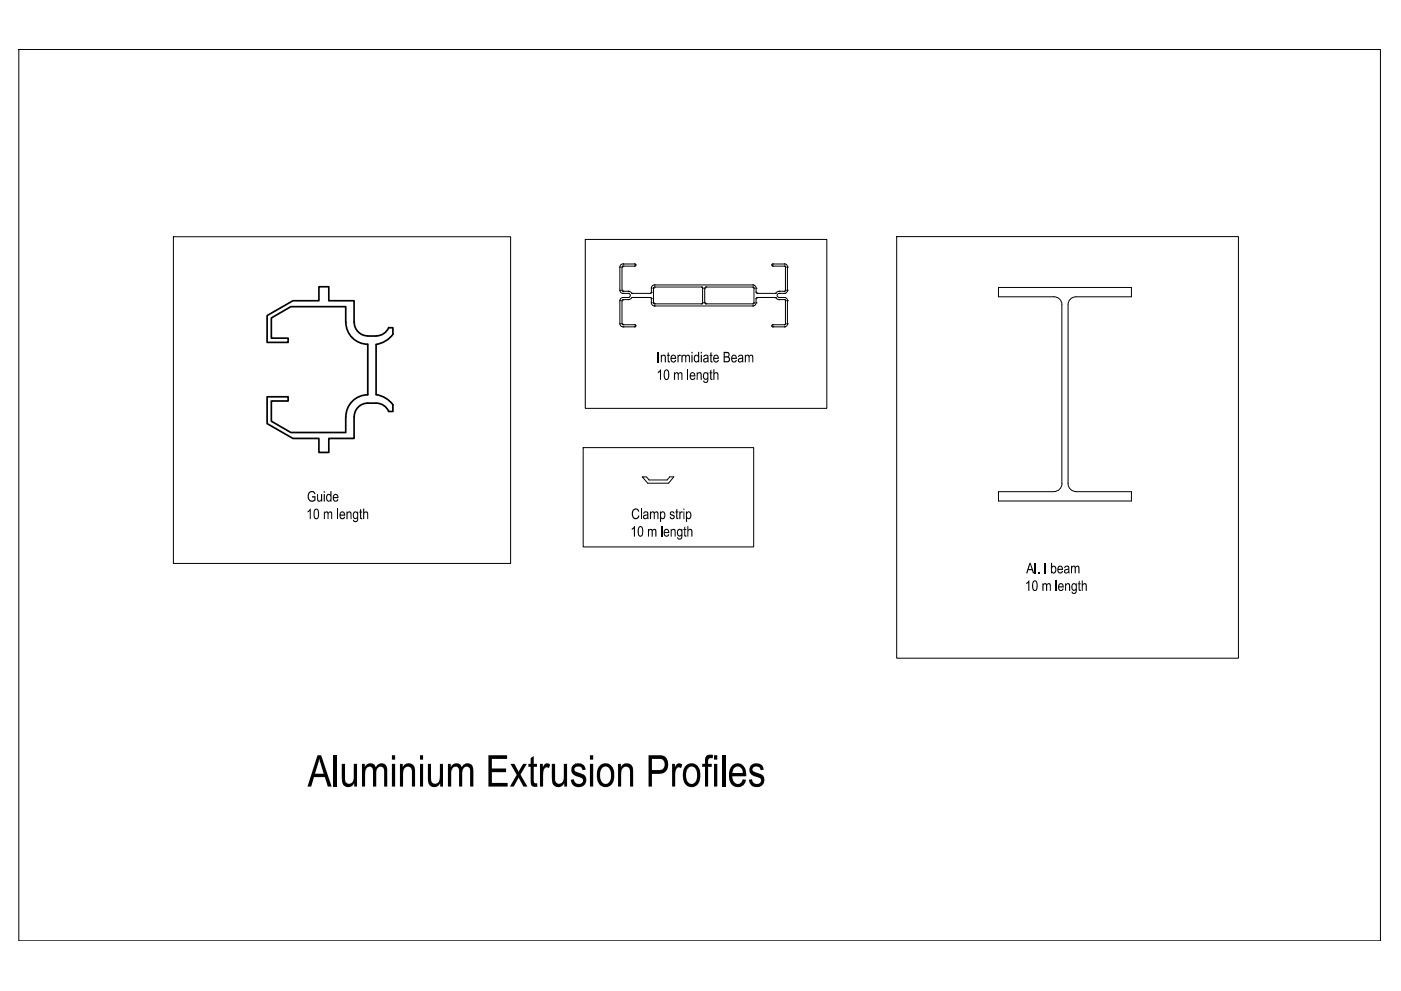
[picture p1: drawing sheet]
<svg xmlns="http://www.w3.org/2000/svg" width="420mm" height="297mm" viewBox="0 0 420 297" stroke-linecap="round" stroke-linejoin="round" font-family="sans-serif">
<!-- layer: megadoor-AM_0 -->
<path d="M103.7 96.6v-4.7h-16.5l-5.8 3.4v6.1h5v1.2h-6.3v-8l7.8-4.5h7.7v-4.1h3v4.1h7.6v6.5M103.7 96.6a6.6 6.6 0 0 0 6.6 6.6M106.2 96.6a4.1 4.1 0 0 0 4.1 4.1h2.5M110.3 103.2v15.1a6.6 6.6 0 0 0-6.6 6.6M112.8 103.3v15M112.8 118.3a7.7 7.7 0 0 1 5.1 3l-.1 2h-1.2a4 4 0 0 0-3.8-2.5M117.8 100.2v-2h-1.2l-1.3 1.6a4.1 4.1 0 0 1-2.5 .9M117.9 100.2a7.7 7.7 0 0 1-5.1 3M103.7 124.9v4.7h-16.5l-5.8-3.3v-6.1h5v-1.3h-6.3v8.1l7.8 4.4h7.7v4.2h3v-4.2h7.6v-6.5M112.8 120.8a6.1 6.1 0 0 0-5.4 1.2 4.1 4.1 0 0 0-1.2 2.9" fill="none" stroke="#000" stroke-width=".51"/>
<!-- layer: RAHM2 -->
<g fill="none" stroke="#000" stroke-width=".3">
<path d="M5.6 14.8h408.4v267.2h-408.4zM52 71h101.1v97.9h-101.1zM175.5 71.8h72.5v50.6h-72.5zM186.8 79.8h.1M186.8 79.1h.1M186.8 79.8h3.5M186.8 79.1h3.5M186.9 79.7l-.4 .3M186.9 79.1a.95 .95 0 0 0-1 .9M190.3 79.8h.1M190.3 79.1h.1M190.3 79.1l.3 .3-.3 .3"/>
<path d="M190.6 79.4h.1M231.5 79.4h.1M231.7 79.1h.1M231.7 79.8h.1M231.7 79.8h3.5M231.7 79.1h3.5M231.8 79.1l-.3 .3 .3 .3M235.2 79.1h.1M235.2 79.8h.1M235.2 79.1a.95 .95 0 0 1 1 .9M235.2 79.7l.4 .3M268.9 70.9h102.5v126.4h-102.5z"/>
<path d="M185.9 87a.95 .95 0 0 0 1 .9M185.9 97a.95 .95 0 0 0 1 1M185.9 80.1h.1M185.9 87h.1M185.9 90.1h.1M185.9 97h.1M185.9 80.1v6.9M185.9 90.1v6.9M186.5 87l.4 .3M186.5 97l.4 .3M186.5 87h.1M186.5 80.1h.1"/>
<path d="M186.5 97h.1M186.5 90.1h.1M186.5 80.1v6.9M186.5 90.1v6.9M186.8 87.3h.1M186.8 87.9h.1M186.8 89.2h.1M186.8 98h.1M186.8 97.3h.1M186.8 89.8h.1M186.8 87.9h1.6M186.8 87.3h1.6"/>
<path d="M186.8 89.2h1.6M186.8 98h3.5M186.8 97.3h3.5M186.8 89.8h1.6M186.9 89.2a.95 .95 0 0 0-1 .9M186.9 89.8l-.4 .3M188.4 87.3h.1M188.4 87.9h.1M188.4 89.2h.1M188.4 89.8h.1M188.4 87.3l.6 .2 .5 .4M188.4 87.9a.61 .61 0 0 1 .6 .7 .61 .61 0 0 1-.6 .6"/>
<path d="M189.5 87.9h.1M189.5 89.2h.1M189.5 87.9h5.5M189.5 89.2h5.5M189.5 89.2l-.5 .4-.6 .2M190.3 98h.1M190.3 97.3h.1M190.3 97.3l.3 .4-.3 .3M190.6 97.7h.1M195 87.9h.1M195 89.2h.1M195 89.2l.3 .3"/>
<path d="M195.3 90.8a.95 .95 0 0 0 1 .9M195.3 86.4h.1M195.3 87.6h.1M195.3 89.5h.1M195.3 90.8h.1M195.3 86.4v1.2M195.3 89.5v1.3M195.3 87.6l-.3 .3M196 90.8l.3 .3M196 90.8h.1M196 86.4h.1M196 86.4v4.4"/>
<path d="M196.3 91.1h.1M196.3 86h.1M196.3 85.4h.1M196.3 91.7h.1M196.3 91.1h14.1M196.3 86h14.1M196.3 85.4h29.5M196.3 91.7h29.5M196.3 86l-.3 .4M196.3 85.4a.95 .95 0 0 0-1 1M210.4 91.1h.1M210.4 86h.1"/>
<path d="M210.4 86l.3 .4M210.7 86.4h.1M210.7 90.8h.1M210.7 86.4v4.4M210.7 90.8l-.3 .3M211.3 90.8h.1M211.3 86.4h.1M211.3 86.4v4.4M211.4 90.8l.3 .3M211.7 91.1h.1M211.7 86h.1M211.7 91.1h14.1"/>
<path d="M211.7 86h14.1M211.7 86l-.3 .4M225.8 86h.1M225.8 91.1h.1M225.8 85.4h.1M225.8 91.7h.1M225.8 86l.3 .4M225.8 85.4a.95 .95 0 0 1 1 1M226.1 86.4h.1M226.1 90.8h.1M226.1 86.4v4.4M226.1 90.8l-.3 .3"/>
<path d="M226.8 87.6l.3 .3M226.8 87.6h.1M226.8 86.4h.1M226.8 90.8h.1M226.8 89.5h.1M226.8 86.4v1.2M226.8 89.5v1.3M226.8 90.8a.95 .95 0 0 1-1 .9M227 87.9h.1M227 89.2h.1M227 87.9h5.6M227 89.2h5.6"/>
<path d="M227.1 89.2l-.3 .3M231.5 97.7h.1M231.7 97.3h.1M231.7 98h.1M231.7 98h3.5M231.7 97.3h3.5M231.8 97.3l-.3 .4 .3 .3M232.6 87.9h.1M232.6 89.2h.1M232.6 89.2l.4 .4 .7 .2M233.7 87.3h.1M233.7 89.8h.1"/>
<path d="M233.7 89.2h.1M233.7 87.9h.1M233.7 87.9h1.5M233.7 87.3h1.5M233.7 89.2h1.5M233.7 89.8h1.5M233.7 87.3l-.7 .2-.4 .4M233.7 87.9a.61 .61 0 0 0-.6 .7 .61 .61 0 0 0 .6 .6M235.2 89.8h.1M235.2 97.3h.1M235.2 98h.1M235.2 89.2h.1"/>
<path d="M235.2 87.9h.1M235.2 87.3h.1M235.2 89.8l.4 .3M235.2 89.2a.95 .95 0 0 1 1 .9M235.6 90.1h.1M235.6 97h.1M235.6 80.1h.1M235.6 87h.1M235.6 80.1v6.9M235.6 90.1v6.9M235.6 97l-.4 .3M235.6 87l-.4 .3"/>
<path d="M236.1 97h.1M236.1 90.1h.1M236.1 87h.1M236.1 80.1h.1M236.1 80.1v6.9M236.1 90.1v6.9M236.2 97a.95 .95 0 0 1-1 1M236.2 87a.95 .95 0 0 1-1 .9M318.4 91.4v53.6M318.5 91.3a2.39 2.39 0 0 0-2.4-2.3h-16.7v-2.8h39.9v2.8h-16.6a2.39 2.39 0 0 0-2.4 2.3M320.3 91.4v53.5a2.39 2.39 0 0 0 2.4 2.4M206.3 110.7v3.1"/>
<path d="M174.9 134.2h51.1v29.7h-51.1zM101.3 152.5v3.1M192.3 152.5v3.1M192.6 142.9h1.3l.8 1h5.4l.7-1h1.3l-1.6 1.9h-6.3zM316.1 147.4h-16.7v2.8h39.9v-2.8h-16.6M318.5 144.9a2.39 2.39 0 0 1-2.4 2.4"/>
</g>
<g fill="#000">
<path d="M198.2 106.4h.3v.3l.5-.4 .6 .2 .1 2.1h-.3v-1.7l-.4-.3-.4 .3-.1 1.7h-.3zM198 110.7h.2v3.1h-.3v-2.4l-.6 .5v-.4zM200.3 105.8l.2-.2v.8h.4v.3h-.4v1.4l.4 .2v.3h-.4l-.2-.3v-1.6h-.3v-.3h.3zM202.1 111.6h.3v.3l.6-.4 .5 .4 .4-.3h.5l.3 .4v1.8h-.3v-1.6l-.3-.3-.5 .3v1.6h-.3v-1.5l-.3-.4-.5 .3v1.6h-.4zM203.2 106.4h.3v.3l.2-.4 .5 .1-.1 .4-.3-.1-.3 .3v1.6h-.3zM204.4 106.4h.3v.3l.3-.4h.5l.3 .4 .3-.4 .6 .1 .2 .3v1.9h-.3v-1.6l-.3-.4-.5 .3v1.7h-.3v-1.6l-.3-.4-.4 .2-.1 1.8h-.3zM208.9 111.6h.3v.3l.6-.4 .5 .3 .2 2h-.4v-1.7l-.3-.2-.5 .2-.1 1.7h-.3zM213 111l.3-.2v.8h.3v.3h-.3v1.6h.3v.4l-.4-.1-.2-.3v-1.6h-.2zM213 105.8l.4-.2v.8h.3v.3h-.3v1.5l.3 .1v.3h-.5l-.2-.3v-1.6h-.2zM213.9 110.7h.4v1.2l.5-.4 .6 .3v2h-.2v-1.5l-.4-.4-.5 .3v1.6h-.4zM223.4 106.4h.3v.3l.3-.4h.5l.3 .4 .3-.4 .6 .1 .2 .4v1.8h-.3v-1.6l-.3-.4-.5 .3v1.7h-.3v-1.5l-.3-.5-.5 .3v1.7h-.3zM93 152.5h.2v3.1h-.3v-2.5l-.6 .5v-.4z"/>
<path d="M92.6 147.5l.7-.3 1 .3 .3 .6-.3 .1-.4-.6h-.8l-.4 .5-.1 .8 .2 .8 .9 .3 .6-.3v-.6h-.7v-.4h1v1.3l-.2 .1-.9 .3-.9-.5-.3-1.4zM95.1 148.1h.3v1.6l.3 .4 .5-.3 .1-1.7h.3v2.2h-.3v-.3l-.4 .4-.7-.2zM97.1 153.3h.3v.3l.7-.3 .4 .4 .5-.4 .5 .1 .1 2.2h-.3v-1.7l-.2-.3-.5 .3-.1 1.7h-.3v-1.7l-.2-.3-.5 .2-.1 1.8h-.3zM103.9 153.3h.3v.3l.5-.3 .6 .2 .1 2.1h-.3v-1.5l-.3-.5-.5 .3-.1 1.7h-.3zM108 152.8l.3-.3v.8h.3v.3h-.3v1.6l.3 .1v.3l-.6-.2v-1.8h-.2zM108.9 152.5h.3v1.1l.7-.3 .5 .3v2h-.3v-1.7l-.3-.3-.5 .3-.1 1.7h-.3zM189.8 152.8l1-.4 .8 .6 .1 .3-.3 .1-.3-.6h-.6l-.6 .6-.1 1 .5 .8 .6 .1 .5-.8 .3 .1-.2 .7-.5 .3h-.7l-.7-.7-.1-1zM194.9 153.3h.3v.3l.2-.3h.6a.3 .3 0 0 0 .3 .3 .3 .3 0 0 0 .3-.3h.5l.3 .2 .1 2.1h-.3v-1.7l-.3-.3-.5 .3v1.7h-.3v-1.6l-.3-.4-.5 .3v1.7h-.4zM200.9 153.6l.9-.3 .4 .2 .1 .4-.9-.3a.5 .5 0 0 0 0 .6 .5 .5 0 0 0 .6 .1l.4 .4-.1 .6-.5 .3-.7-.1-.3-.6 .3-.1 .2 .4 .3 .1 .4-.1v-.4l-1-.4zM202.8 152.8l.3-.3v.8h.3v.3h-.3v1.6l.3 .1 .1 .3-.5-.1-.2-.3v-1.6h-.2zM203.7 153.3h.3v.3l.3-.3 .4 .1v.3l-.3-.1-.3 .3v1.7h-.4zM190.2 157.7h.2v3.1h-.3v-2.4l-.6 .4v-.3z"/>
<path d="M194.3 158.6h.3v.3l.4-.4 .5 .1 .2 .3 .4-.4 .5 .1 .3 .5v1.7h-.4v-1.7l-.1-.3-.4 .1-.2 .3v1.6h-.4l-.1-2-.6 .3-.1 1.7h-.3zM201.1 158.6h.3v.3l.4-.4 .7 .3 .1 2h-.3v-1.6l-.2-.4-.6 .3-.1 1.7h-.3zM205.2 158l.3-.3v.9h.3v.2h-.3v1.5l.3 .2 .1 .3h-.5l-.2-.2v-1.8h-.3v-.2h.3zM206.1 157.7h.3v1.1l.4-.3 .7 .2 .2 2.1h-.4v-1.7l-.2-.3-.6 .3-.1 1.7h-.3zM308.5 174h.2v3.1h-.3v-2.5l-.6 .5v-.4zM311.3 171.4h.3v.4h-.3zM312.6 174.9h.3v.2l.6-.3 .5 .4 .5-.4 .4 .1 .2 .4v1.8h-.3v-1.5l-.2-.5-.4 .1-.2 .3v1.6h-.3v-1.7l-.2-.3-.5 .3-.1 1.7h-.3zM319.4 174.9h.3v.2l.5-.3 .6 .2 .1 2.1h-.3v-1.7l-.3-.3-.5 .3-.1 1.7h-.3zM321.2 169.6h.3v.3l.6-.4 .5 .4 .5-.4 .4 .1 .2 .5v1.7h-.3v-1.7l-.3-.2-.5 .3v1.6h-.3v-1.7l-.3-.2-.4 .2-.1 1.7h-.3zM323.5 174.3l.3-.3v.9h.3v.2h-.3v1.5l.3 .2v.3h-.4l-.2-.3v-1.7h-.3v-.2h.3zM324.4 174h.3v1.1l.5-.3 .7 .3v2h-.3v-1.7l-.3-.3-.5 .4-.1 1.6h-.3zM100.1 226.4h1v9.4h-1z"/>
<path d="M102.5 229h1v3.9a1.42 1.42 0 0 0 1.5 2 1.85 1.85 0 0 0 1.1-2.3v-3.6h1v6.8h-.9l-.1-.9a1.92 1.92 0 0 1-2.3 .9 1.92 1.92 0 0 1-1.3-2.2zM108.6 229h.8v.9a1.73 1.73 0 0 1 1.7-1.1 1.73 1.73 0 0 1 1.6 1.2 1.83 1.83 0 0 1 2.2-1.1 1.83 1.83 0 0 1 1.2 2.2v4.7h-.9v-4.3a1.17 1.17 0 0 0-.5-1.5 1.17 1.17 0 0 0-1.5 .3l-.4 1.1v4.4h-.9v-4.5a1.18 1.18 0 0 0-1.1-1.5 1.18 1.18 0 0 0-1.2 1.4l-.1 4.6h-.9zM119.9 229h.9v.9a1.99 1.99 0 0 1 2.5-1 1.99 1.99 0 0 1 1.2 2.5v4.4h-1v-4.2a1.37 1.37 0 0 0-1.2-1.8 1.37 1.37 0 0 0-1.4 1.7v4.3h-1zM128.3 229h1v3.7a1.67 1.67 0 0 0 1.1 2.2 1.79 1.79 0 0 0 1.5-2.3v-3.6h1v6.8h-.9v-1a1.97 1.97 0 0 1-2.5 1 1.97 1.97 0 0 1-1.2-2.4zM134.3 229h.9v.9a1.76 1.76 0 0 1 1.7-1.1 1.76 1.76 0 0 1 1.6 1.2 1.83 1.83 0 0 1 2.3-1.1 1.83 1.83 0 0 1 1.2 2.2v4.7h-1v-4.3a1.22 1.22 0 0 0-1-1.7 1.22 1.22 0 0 0-1.3 1.4l-.1 4.6h-.9v-4.5a1.2 1.2 0 0 0-1.1-1.5 1.2 1.2 0 0 0-1.2 1.4l-.1 4.6h-1zM146.5 226.4h5.6v1.1h-4.6v2.8h4.3v1.2h-4.3v3.2h4.7v1.1h-5.7zM153.1 229h1.2l1.2 2.3 1.4-2.3h1.1l-1.9 3.2 2.1 3.6h-1.2l-1.5-2.7-1.4 2.7h-1.2l2.1-3.5zM159.1 227.3l1-.7v2.4h1v.8h-1v4.2l.1 .7 .9 .1 .1 1a1.42 1.42 0 0 1-1.6-.2 1.42 1.42 0 0 1-.5-1.5v-4.3h-.6v-.8h.6zM161.9 229h.9v1a1.29 1.29 0 0 1 .8-1.1 1.29 1.29 0 0 1 1.4 .3l-.4 1a1.21 1.21 0 0 0-1.3 .1 1.21 1.21 0 0 0-.4 1.4v4.1h-1zM165.5 229h1v3.9a1.42 1.42 0 0 0 1.5 2 1.85 1.85 0 0 0 1.1-2.3v-3.6h1v6.8h-.9l-.1-.9a1.95 1.95 0 0 1-2.4 .9 1.95 1.95 0 0 1-1.2-2.4zM171.8 229.4l.6-.4 1.1-.2a1.96 1.96 0 0 1 2.1 1.9l-.9 .2a1.21 1.21 0 0 0-1.2-1.1 1.21 1.21 0 0 0-1.2 1.1l.2 .3 2.1 .8a2.14 2.14 0 0 1 .9 2.9 2.14 2.14 0 0 1-2.9 .9l-1-.8-.4-1.2 .9-.2a1.36 1.36 0 0 0 1.3 1.4 1.36 1.36 0 0 0 1.5-1.2 3.1 3.1 0 0 0-2.3-1.2 1.96 1.96 0 0 1-.8-3.2zM185.3 229h.9v.9a1.99 1.99 0 0 1 2.5-1 1.99 1.99 0 0 1 1.2 2.5v4.4h-1v-4.2a1.37 1.37 0 0 0-1.2-1.8 1.37 1.37 0 0 0-1.4 1.7v4.3h-1z"/>
<path d="M201.6 229h.8v1a1.29 1.29 0 0 1 .9-1.1 1.29 1.29 0 0 1 1.3 .3l-.3 1a1.21 1.21 0 0 0-1.4 .1 1.21 1.21 0 0 0-.4 1.4v4.1h-.9zM211.8 226.7a1.89 1.89 0 0 1 2-.4l-.1 1a.91 .91 0 0 0-1 .1 .91 .91 0 0 0-.3 .9v.7h1.1v.8h-1.1v6h-1v-6h-.8v-.8h.8v-1.4zM216.5 226.4h1v9.4h-1zM225.3 229.4v-.1a2.24 2.24 0 0 1 3.7 1.4l-.9 .2a1.24 1.24 0 0 0-1.2-1.1 1.24 1.24 0 0 0-1.2 1 3.9 3.9 0 0 0 2.5 1.3 2.16 2.16 0 0 1 .7 2.9 2.16 2.16 0 0 1-2.9 .8l-.8-.6-.6-1.2v-.3l.9-.1a1.38 1.38 0 0 0 1.3 1.4 1.38 1.38 0 0 0 1.5-1.2 3.1 3.1 0 0 0-2.3-1.2 1.93 1.93 0 0 1-.7-3.2z"/>
<path d="M199.4 110.9l.8-.1 .5 .8-.1 1.7-.6 .6-.7-.3-.2-.6v-1.3zM199.6 111.2l-.2 .7v1.2l.2 .4 .4 .1 .4-.6v-1.3l-.3-.6z"/>
<path d="M201.4 106.5l.8-.2 .5 .6 .1 .7h-1.4l.1 .5 .3 .2h.4l.3-.4h.3l-.6 .7h-.6l-.5-.6v-1zM201.6 106.7l-.2 .5h1.1l-.2-.5z"/>
<path d="M207.4 105.5h.3v.4h-.3zM207.4 106.4h.3v2.2h-.3z"/>
<path d="M207.1 111.8l.9-.2 .5 .5v.7h-1.3l.1 .6 .3 .2 .4-.1 .2-.4 .3 .1-.5 .7-.7-.1-.4-.5-.1-.8zM207.3 112l-.1 .5h1l-.3-.6z"/>
<path d="M209.4 105.5h.3v3.1h-.3v-.3l-.6 .4-.6-.5-.1-1.2 .5-.7h.5l.3 .3zM208.7 106.7l-.3 .5v.8l.6 .3 .4-.3v-1l-.3-.3z"/>
<path d="M210.2 105.5h.3v.4h-.3zM210.2 106.4h.3v2.2h-.3z"/>
<path d="M211 111.8l.6-.3 .5 .4v-.3h.3v2.5l-.2 .5-.3 .2-.7-.1-.3-.4v-.2h.3l.2 .3h.5l.2-.5v-.3l-.7 .2-.4-.3-.2-.9zM211.4 111.9l-.3 .6 .1 .7 .6 .4 .3-.4v-.8l-.2-.5z"/>
<path d="M211.1 106.5l.7-.2 .5 .1 .3 2.2h-.4v-.3l-.8 .4-.5-.4 .1-.8 .8-.2a.41 .41 0 0 0 .2-.5 .41 .41 0 0 0-.4-.3 .41 .41 0 0 0-.3 .5h-.4zM211.3 107.7l-.1 .5 .2 .1h.4l.3-.3v-.5z"/>
<path d="M214.1 106.6l.9-.3 .5 .5 .1 .8h-1.4l.4 .7h.4l.2-.4h.4l-.4 .7h-.7l-.5-.3-.1-1.2zM214.4 106.7l-.2 .5h1l-.2-.5z"/>
<path d="M217 105.5l1.5 .1 .3 .5-.1 .6a.26 .26 0 0 0-.2 .3 .26 .26 0 0 0 .3 .2l.2 .6-.4 .7-1.6 .1zM217.4 105.8v1l1-.1 .1-.5-.2-.3zM217.4 107.2v1.1l1.1-.2v-.8z"/>
<path d="M219.6 106.5l.8-.2 .5 .6 .1 .7h-1.4l.1 .5 .3 .2h.4l.3-.4h.3l-.6 .7h-.6l-.5-.5v-.9zM219.8 106.8l-.2 .4h1.1l-.3-.5z"/>
<path d="M221.5 106.5l.6-.2 .7 .2 .2 2.1h-.4v-.3l-.6 .4-.6-.3v-.8l.7-.3a.4 .4 0 0 0 .4-.4 .4 .4 0 0 0-.3-.4 .4 .4 0 0 0-.5 .3l-.1 .2h-.3zM221.7 107.7l-.1 .3 .2 .3h.4l.3-.3a.26 .26 0 0 0 .1-.4 .26 .26 0 0 0-.4 0z"/>
<path d="M94.5 152.5l.8 .1 .4 .9-.1 1.6-.7 .6-.6-.3-.3-.7v-1.3zM94.7 152.8l-.3 .5v1.5l.3 .5h.3l.3-.6v-1.3l-.2-.6z"/>
<path d="M97.1 147.2h.3v.5h-.3zM97.1 148.1h.3v2.2h-.3z"/>
<path d="M99.1 147.2h.3v3.1h-.3v-.3l-.3 .4h-.4l-.5-.5-.1-1.1 .5-.7h.5l.3 .3zM98.4 148.4l-.3 .5v.8l.3 .3 .3 .1 .4-.4v-.9l-.4-.4z"/>
<path d="M100.1 148.3l.7-.3 .6 .5 .1 .8h-1.4l.2 .6 .3 .2 .4-.1 .2-.4 .3 .1-.5 .6h-.7l-.4-.4-.1-1zM100.3 148.5l-.2 .5h1.1l-.3-.6z"/>
<path d="M102.1 153.5l.7-.2 .6 .4 .1 .9h-1.4l.1 .5 .4 .2h.4l.2-.4h.3l-.4 .7h-.7l-.5-.4-.1-.9zM102.4 153.6l-.2 .6h1l-.2-.5z"/>
<path d="M106.1 153.5l.6-.2 .5 .3v-.3h.2v2.5l-.2 .5-.4 .2h-.6l-.4-.5v-.2h.3l.6 .4 .4-.5v-.4l-.7 .3-.5-.5-.1-1zM106.4 153.7l-.3 .5v.7l.6 .4 .4-.3v-.9l-.3-.5z"/>
<path d="M191.5 157.9l.8-.2 .5 .7v1.7l-.6 .8-.5-.1-.4-.7-.1-1.3zM191.9 158l-.3 .6v1.3l.2 .6 .3 .1 .4-.4 .1-1.4-.2-.7z"/>
<path d="M193 153.6l.5-.3 .8 .2 .2 2.1h-.3v-.3l-.9 .3-.4-.3v-.7l.7-.4a.4 .4 0 0 0 .5-.3 .4 .4 0 0 0-.3-.4 .4 .4 0 0 0-.5 .2l-.1 .3-.3-.1zM193.3 154.7l-.1 .4 .2 .2 .7-.3a.31 .31 0 0 0 0-.5 .31 .31 0 0 0-.5 .1z"/>
<path d="M197.9 153.3h.3v.3l.4-.3h.5l.4 .7-.2 1.3-.4 .3-.6-.3v1.1h-.4zM198.4 153.7l-.2 1 .1 .4 .5 .2 .4-.4v-.9l-.3-.4z"/>
<path d="M204.9 152.5h.3v.4h-.3zM204.9 153.3h.3v2.3h-.3z"/>
<path d="M205.7 153.3h.3v.3l.4-.3h.5l.5 .9-.1 .8-.4 .5-.5 .1-.3-.3v1.1h-.4zM206.3 153.6l-.2 .4-.1 .7 .2 .5 .4 .1 .4-.4v-.8l-.3-.5z"/>
<path d="M199.3 158.8l.8-.3 .5 .5 .1 .8h-1.4l.4 .7h.5l.2-.4 .3 .1-.5 .6h-.6l-.5-.4-.1-1zM199.6 158.9l-.2 .6h1l-.2-.6z"/>
<path d="M203.2 158.8l.4-.3 .7 .3 .1-.2h.3l-.1 2.5-.5 .6h-.6l-.4-.4-.1-.3 .5 .4h.5l.3-.3v-.6l-.6 .3-.6-.5-.1-.9zM203.6 158.9l-.3 .4v.7l.3 .4 .4 .1 .3-.4v-.9l-.3-.4z"/>
<path d="M308.8 168.7h.3l1 3.1h-.3l-.3-.9h-1.1l-.3 .9h-.4zM308.9 169.1l-.4 1.5h.9z"/>
<path d="M310 174l.8 .1 .4 1.1-.2 1.5-.6 .5-.5-.2-.4-1 .1-1.1zM310.1 174.4l-.2 1.8 .2 .5 .4 .1 .4-.7-.1-1.3-.3-.5z"/>
<path d="M315.2 168.7h.3v1.2l.6-.4 .7 .7v1.1l-.6 .6h-.4l-.3-.3v.2h-.3zM315.8 169.9l-.3 .3v.9l.2 .4 .4 .1 .4-.5v-.8l-.4-.4z"/>
<path d="M317.3 169.9l.7-.4 .7 .4 .1 .9h-1.4l.4 .8 .5-.1 .2-.4 .3 .1-.4 .6-.7 .1-.5-.4-.1-1.1zM317.6 170l-.2 .5h1.1l-.3-.6z"/>
<path d="M317.5 175.1l.8-.3 .6 .4 .1 .9h-1.4l.4 .7 .5-.1 .2-.3h.3l-.3 .6-.8 .1-.5-.4-.1-1zM317.9 175.2l-.3 .5h1.1l-.2-.5z"/>
<path d="M319.3 169.8l.6-.3 .7 .2 .2 2.1h-.3l-.1-.2-.7 .3-.5-.3v-.8l.8-.3a.4 .4 0 0 0 .2-.6 .4 .4 0 0 0-.7 .1v.3l-.4-.1zM319.6 170.9l-.2 .4 .2 .3 .5-.1 .3-.3a.28 .28 0 0 0-.1-.5 .28 .28 0 0 0-.4 .2z"/>
<path d="M321.6 174.9l.6-.1 .4 .3v-.2h.3v2.5l-.6 .6h-.6l-.3-.4v-.3h.3l.1 .4h.3l.5-.4v-.5l-.2 .3h-.5l-.5-.6-.1-.8zM321.8 175.2l-.2 1.1 .3 .5h.3l.4-.4v-.7l-.3-.6z"/>
<path d="M95.2 226.4h1.1l3.2 9.4h-1.2l-.9-2.9h-3.2l-.9 2.9h-1.1zM95.7 227.3l-1.2 4.6h2.6z"/>
<path d="M117.5 226.4h1v1.3h-1zM117.5 229h1v6.8h-1z"/>
<path d="M126 226.4h.9v1.3h-.9zM126 229h.9v6.8h-.9z"/>
<path d="M176.9 226.4h1v1.3h-1zM176.9 229h1v6.8h-1z"/>
<path d="M179.8 229.6l1-.7 1.3-.1 1.1 .6 .6 .7 .4 1.5-.1 2-.5 1.3-.9 .8-.9 .2-.9-.1-.9-.5-.6-.8-.4-1.5v-1.4l.3-1.1zM180.7 230.1l-.4 .5-.3 1.1 .1 2a1.55 1.55 0 0 0 1.9 1.2 1.55 1.55 0 0 0 1.2-1.8l.1-.9-.3-1.3a1.44 1.44 0 0 0-2.3-.8z"/>
<path d="M194.5 226.4h3.8a2.88 2.88 0 0 1 1.5 4.7l-.6 .5-1 .3-2.7 .1v3.8h-1zM195.5 227.5v3.3h2a1.68 1.68 0 0 0 1.8-1.7 1.68 1.68 0 0 0-1.8-1.6z"/>
<path d="M205.5 229.7a2.54 2.54 0 0 1 3-.6 2.54 2.54 0 0 1 1.5 2.6l-.1 2-.6 1.3-1.3 .9h-.8l-1-.3-.9-.8-.5-1.7 .1-1.9zM206.6 230l-.8 1.3 .1 2.3a1.56 1.56 0 0 0 1.8 1.3 1.56 1.56 0 0 0 1.3-1.8l-.2-2.2a1.47 1.47 0 0 0-2.2-.9z"/>
<path d="M214.1 226.4h1v1.3h-1zM214.1 229h1v6.8h-1z"/>
<path d="M219.6 229.5l.8-.6 1-.1a3.1 3.1 0 0 1 2.4 3.5v.4h-4.2l.2 1a1.51 1.51 0 0 0 1.5 1.3 1.51 1.51 0 0 0 1.5-1.4l.9 .1-.5 1.3-.9 .8-1 .1a3.2 3.2 0 0 1-2.7-4.1l.3-1.2zM220.2 230.2l-.6 1.5h3.2a1.55 1.55 0 0 0-.7-1.7 1.55 1.55 0 0 0-1.9 .2z"/>
</g>
<path d="M197.5 105.5v3.1M198.5 157.7v3.1M310.5 168.7v3.1M313.5 168.7v3.1M316.8 174v3.1" fill="none" stroke="#000" stroke-width=".34"/>
</svg>
